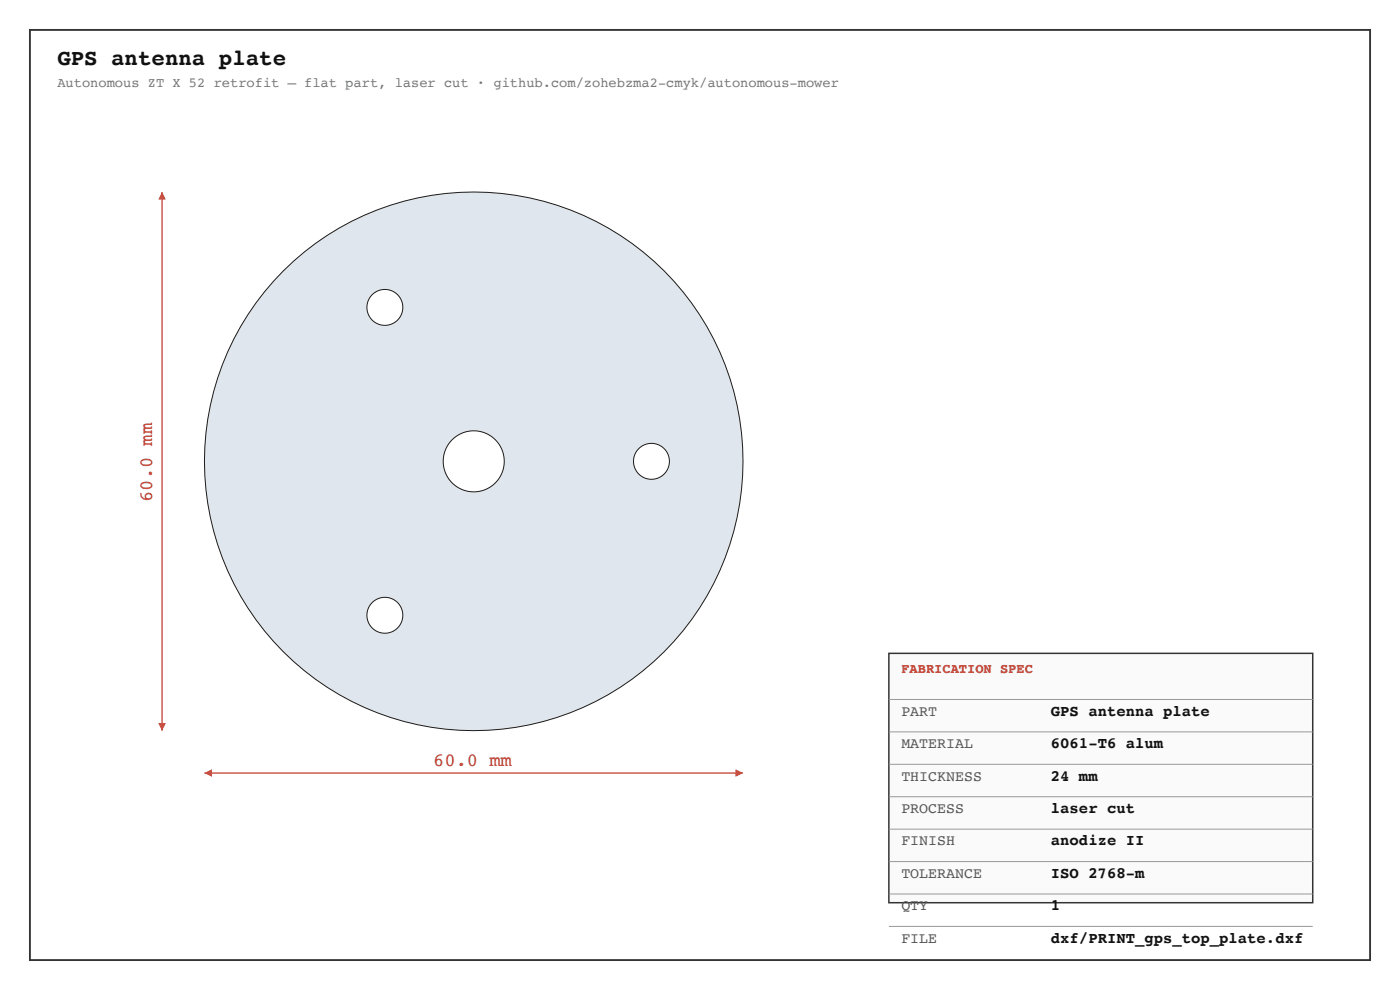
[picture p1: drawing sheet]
<svg xmlns="http://www.w3.org/2000/svg" width="297mm" height="210mm" viewBox="0 0 297 210" stroke-linecap="round" stroke-linejoin="round" font-family="sans-serif">
<defs><g id="words">
<text font-size="4.8" fill="#111" x="12.2" y="13.8">GPS antenna plate</text>
<g font-size="4" fill="#c0392b">
<text x="32.3" y="106.5" transform="rotate(-90 32.3 106.5)">60.0 mm</text>
<text x="92" y="162.5">60.0 mm</text>
</g>
<g font-size="3.3" fill="#111">
<text x="223" y="151.9">GPS antenna plate</text>
<text x="223" y="158.8">6061-T6 alum</text>
<text x="223" y="165.6">24 mm</text>
<text x="223" y="172.5">laser cut</text>
<text x="223" y="179.4">anodize II</text>
<text x="223" y="186.3">ISO 2768-m</text>
<text x="223" y="193.1">1</text>
<text x="223" y="200">dxf/PRINT_gps_top_plate.dxf</text>
</g>
<g font-size="3.2" fill="#555">
<text x="191.3" y="151.9">PART</text>
<text x="191.3" y="158.8">MATERIAL</text>
<text x="191.3" y="165.6">THICKNESS</text>
<text x="191.3" y="172.5">PROCESS</text>
<text x="191.3" y="179.4">FINISH</text>
<text x="191.3" y="186.3">TOLERANCE</text>
<text x="191.3" y="193.1">QTY</text>
<text x="191.3" y="200">FILE</text>
</g>
<text font-size="2.9" fill="#777" x="12.2" y="18.5">Autonomous ZT X 52 retrofit — flat part, laser cut · github.com/zohebzma2-cmyk/autonomous-mower</text>
<text font-size="2.9" fill="#c0392b" x="191.3" y="142.9">FABRICATION SPEC</text>
</g></defs>
<path d="M6.3 6.3h284.5v197.4h-284.5z" fill="none" stroke="#333" stroke-width=".4"/>
<path d="M43.4 97.9a57.1 57.1 0 0 1 114.3 0 57.1 57.1 0 0 1-114.3 0zM77.9 130.6a3.8 3.8 0 0 0 7.6 0 3.8 3.8 0 0 0-7.6 0zM94.1 97.9a6.5 6.5 0 0 0 12.9 0 6.5 6.5 0 0 0-12.9 0zM134.5 97.9a3.8 3.8 0 0 0 7.6 0 3.8 3.8 0 0 0-7.6 0zM77.9 65.2a3.8 3.8 0 0 0 7.6 0 3.8 3.8 0 0 0-7.6 0z" fill="#dfe6ee" stroke="#1a1a1a" stroke-width=".21"/>
<path d="M43.4 164h114.3" fill="none" stroke="#c0392b" stroke-width=".26"/>
<g fill="#c0392b">
<path d="M43.4 164l1.6-.8v1.6z"/>
<path d="M156.1 163.2l1.6 .8-1.6 .8z"/>
</g>
<path d="M34.4 40.7v114.3" fill="none" stroke="#c0392b" stroke-width=".26"/>
<g fill="#c0392b">
<path d="M34.4 40.7l.8 1.6h-1.6z"/>
<path d="M33.6 153.5h1.6l-.8 1.5z"/>
</g>
<path d="M188.6 138.6h90v53h-90z" fill="#fafafa" stroke="#333" stroke-width=".32"/>
<path d="M188.6 148.4h90M188.6 155.3h90M188.6 162.2h90M188.6 169.1h90M188.6 175.9h90M188.6 182.8h90M188.6 189.7h90M188.6 196.6h90" fill="none" stroke="#999" stroke-width=".21"/>
<use href="#words"/>
</svg>
